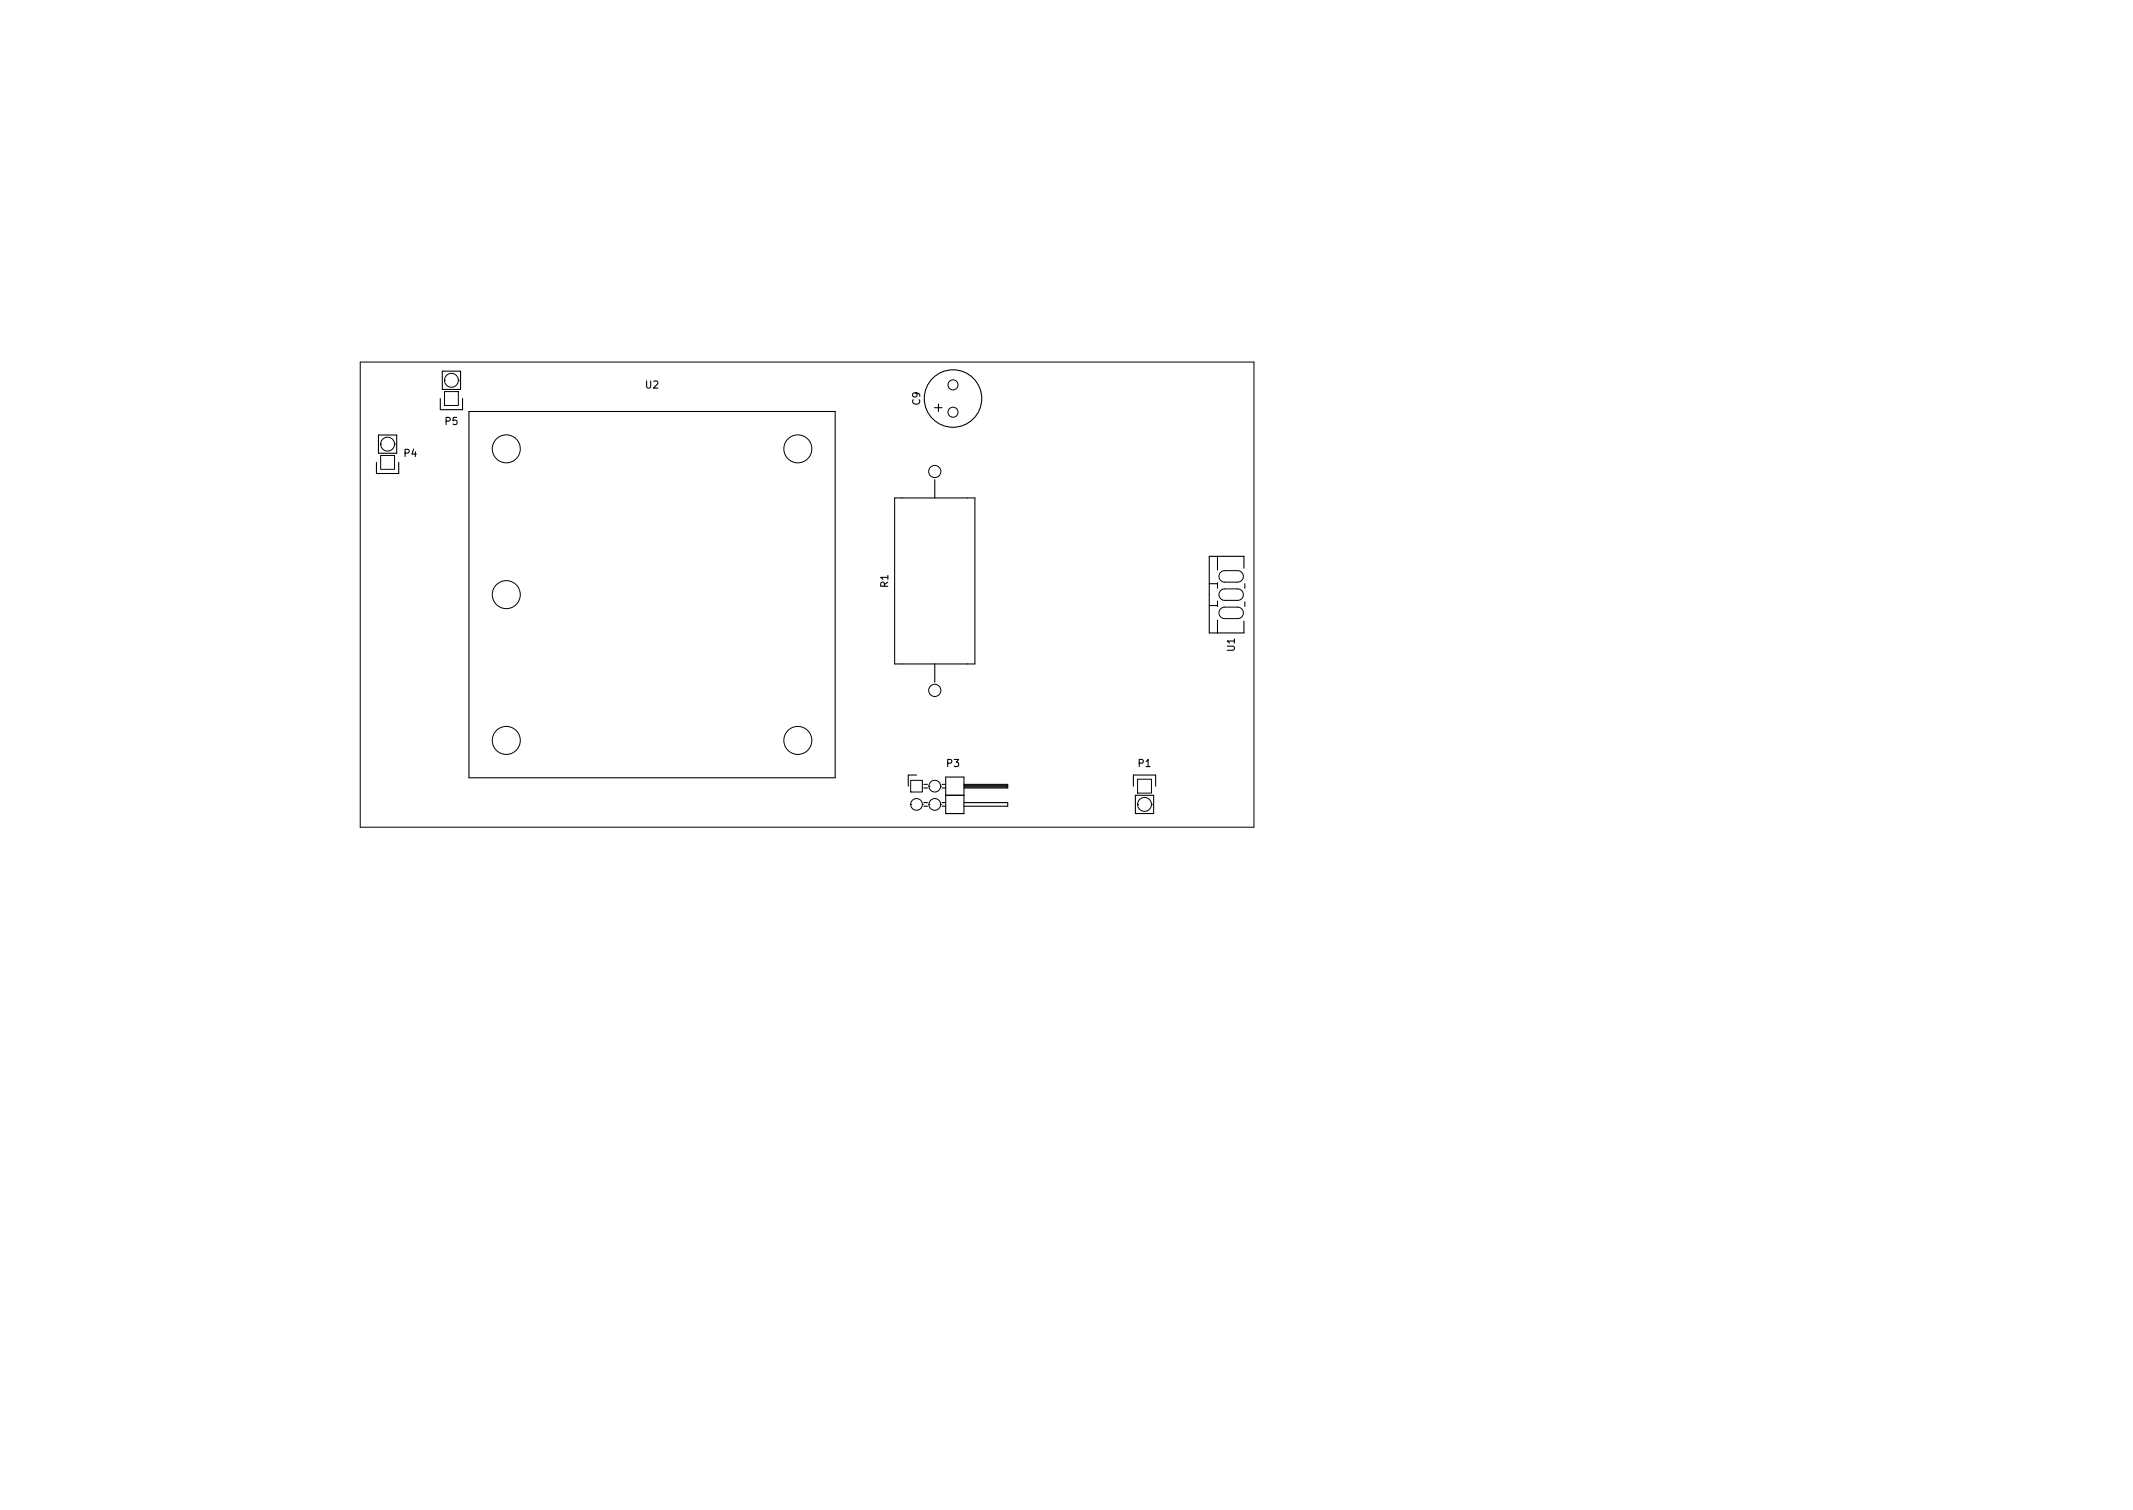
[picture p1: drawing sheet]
<svg xmlns="http://www.w3.org/2000/svg" width="297mm" height="210mm" viewBox="0 0 297 210" stroke-linecap="round" stroke-linejoin="round" font-family="sans-serif">
<defs><g id="words">
<g font-size="1.4">
<text x="62" y="59.2">P5</text>
<text x="89.9" y="54.1">U2</text>
<text x="128.1" y="56.4" transform="rotate(-90 128.1 56.4)">C9</text>
<text x="56.3" y="63.6">P4</text>
<text x="123.7" y="81.8" transform="rotate(-90 123.7 81.8)">R1</text>
<text x="172" y="90.7" transform="rotate(-90 172 90.7)">U1</text>
<text x="131.9" y="106.8">P3</text>
<text x="158.5" y="106.8">P1</text>
</g>
</g></defs>
<g fill="none" stroke="#000" stroke-width=".14">
<path d="M50.2 50.4h124.4v64.8h-124.4zM61.9 54.5h1.9v2h-1.9zM61.9 53h.1M61.9 53a.97 .97 0 0 1 1-1 .97 .97 0 0 1 .9 1M61.9 53a.97 .97 0 0 0 1 .9 .97 .97 0 0 0 .9-.9M63.8 53h.1M53 63.4h1.9v1.9h-1.9zM53 61.8h.1M53 61.8a.97 .97 0 0 1 1-.9 .97 .97 0 0 1 .9 .9M53 61.8a.97 .97 0 0 0 1 1 .97 .97 0 0 0 .9-1M54.9 61.8h.1M170 79.7l.5-.2h1.9a.8 .8 0 0 1 .8 .8 .8 .8 0 0 1-.8 .8h-1.9a.8 .8 0 0 1-.7-.5 .8 .8 0 0 1 .2-.9z"/>
<path d="M170 82.2l.5-.2h1.9a.8 .8 0 0 1 .8 .8 .8 .8 0 0 1-.8 .8h-1.9a.8 .8 0 0 1-.7-.5 .8 .8 0 0 1 .2-.9zM170 84.8l.5-.3h1.9a.8 .8 0 0 1 .8 .8 .8 .8 0 0 1-.8 .8h-1.9a.8 .8 0 0 1-.7-.5 .8 .8 0 0 1 .2-.8zM126.8 108.7h1.6v1.6h-1.6zM126.8 112h.1M126.8 112a.81 .81 0 0 0 .8 .8 .81 .81 0 0 0 .8-.8M126.8 112a.81 .81 0 0 1 .8-.8 .81 .81 0 0 1 .8 .8M128.4 112h.1M129.4 109.5h.1M129.4 109.5a.81 .81 0 0 0 .8 .8 .81 .81 0 0 0 .8-.8M129.4 109.5a.81 .81 0 0 1 .8-.8 .81 .81 0 0 1 .8 .8M129.4 112h.1M129.4 112a.81 .81 0 0 0 .8 .8 .81 .81 0 0 0 .8-.8"/>
<path d="M129.4 112a.81 .81 0 0 1 .8-.8 .81 .81 0 0 1 .8 .8M131 109.5h.1M131 112h.1M158.4 108.5h2v1.9h-2zM158.4 112h.1M158.4 112a.97 .97 0 0 0 1 1 .97 .97 0 0 0 1-1M158.4 112a.97 .97 0 0 1 1-1 .97 .97 0 0 1 1 1M160.4 112h.1"/>
<circle cx="132.7" cy="53.6" r=".7"/>
<circle cx="132.7" cy="57.4" r=".7"/>
<circle cx="70.5" cy="62.5" r="1.95"/>
<circle cx="111.1" cy="62.5" r="1.95"/>
<circle cx="130.2" cy="65.7" r=".85"/>
<circle cx="70.5" cy="82.8" r="1.95"/>
<circle cx="130.2" cy="96.1" r=".85"/>
<circle cx="70.5" cy="103.1" r="1.95"/>
<circle cx="111.1" cy="103.1" r="1.95"/>
</g>
<g fill="none" stroke="#000" stroke-width=".15">
<path d="M61.3 55.5v1.5h3.1v-1.5M61.6 51.7h2.5v2.5h-2.5zM65.3 57.3h51v51h-51zM130.1 56.8h1.1M130.7 56.3v1M52.4 64.4v1.5h3.1v-1.5M52.7 60.6h2.5v2.5h-2.5zM124.6 69.3h11.2v23.2h-11.2zM130.2 66.8v2.5M169.5 77.5v1.9M173.2 79.1v-1.6h-4.8v10.6h4.8v-1.6M130.2 92.5v2.5"/>
<path d="M168.4 84.3h1.1M168.4 81.3h1.1M169.5 81.1v.8M169.5 83.7v.7M169.5 86.4v1.7M173.4 81.3v.6M173.4 83.8v.6M127.6 107.9h-1.1v1.6M128.7 112.3h.5M128.7 111.8h.5M128.7 109.7h.5M128.7 109.2h.5"/>
<path d="M131.2 112.3h.5M131.2 111.8h.5M131.2 109.7h.5M131.2 109.2h.5M131.7 110.7h2.5M131.7 108.2h2.5v5.1h-2.5zM134.2 111.8h6.1v.5h-6.1M134.2 109.2h6.1v.5h-6.1M134.2 109.3h6v.3h-5.8v-.1h5.8M157.8 109.5v-1.6h3.1v1.6M158.1 110.7h2.6v2.6h-2.6z"/>
<circle cx="132.7" cy="55.5" r="4"/>
</g>
<use href="#words"/>
</svg>
